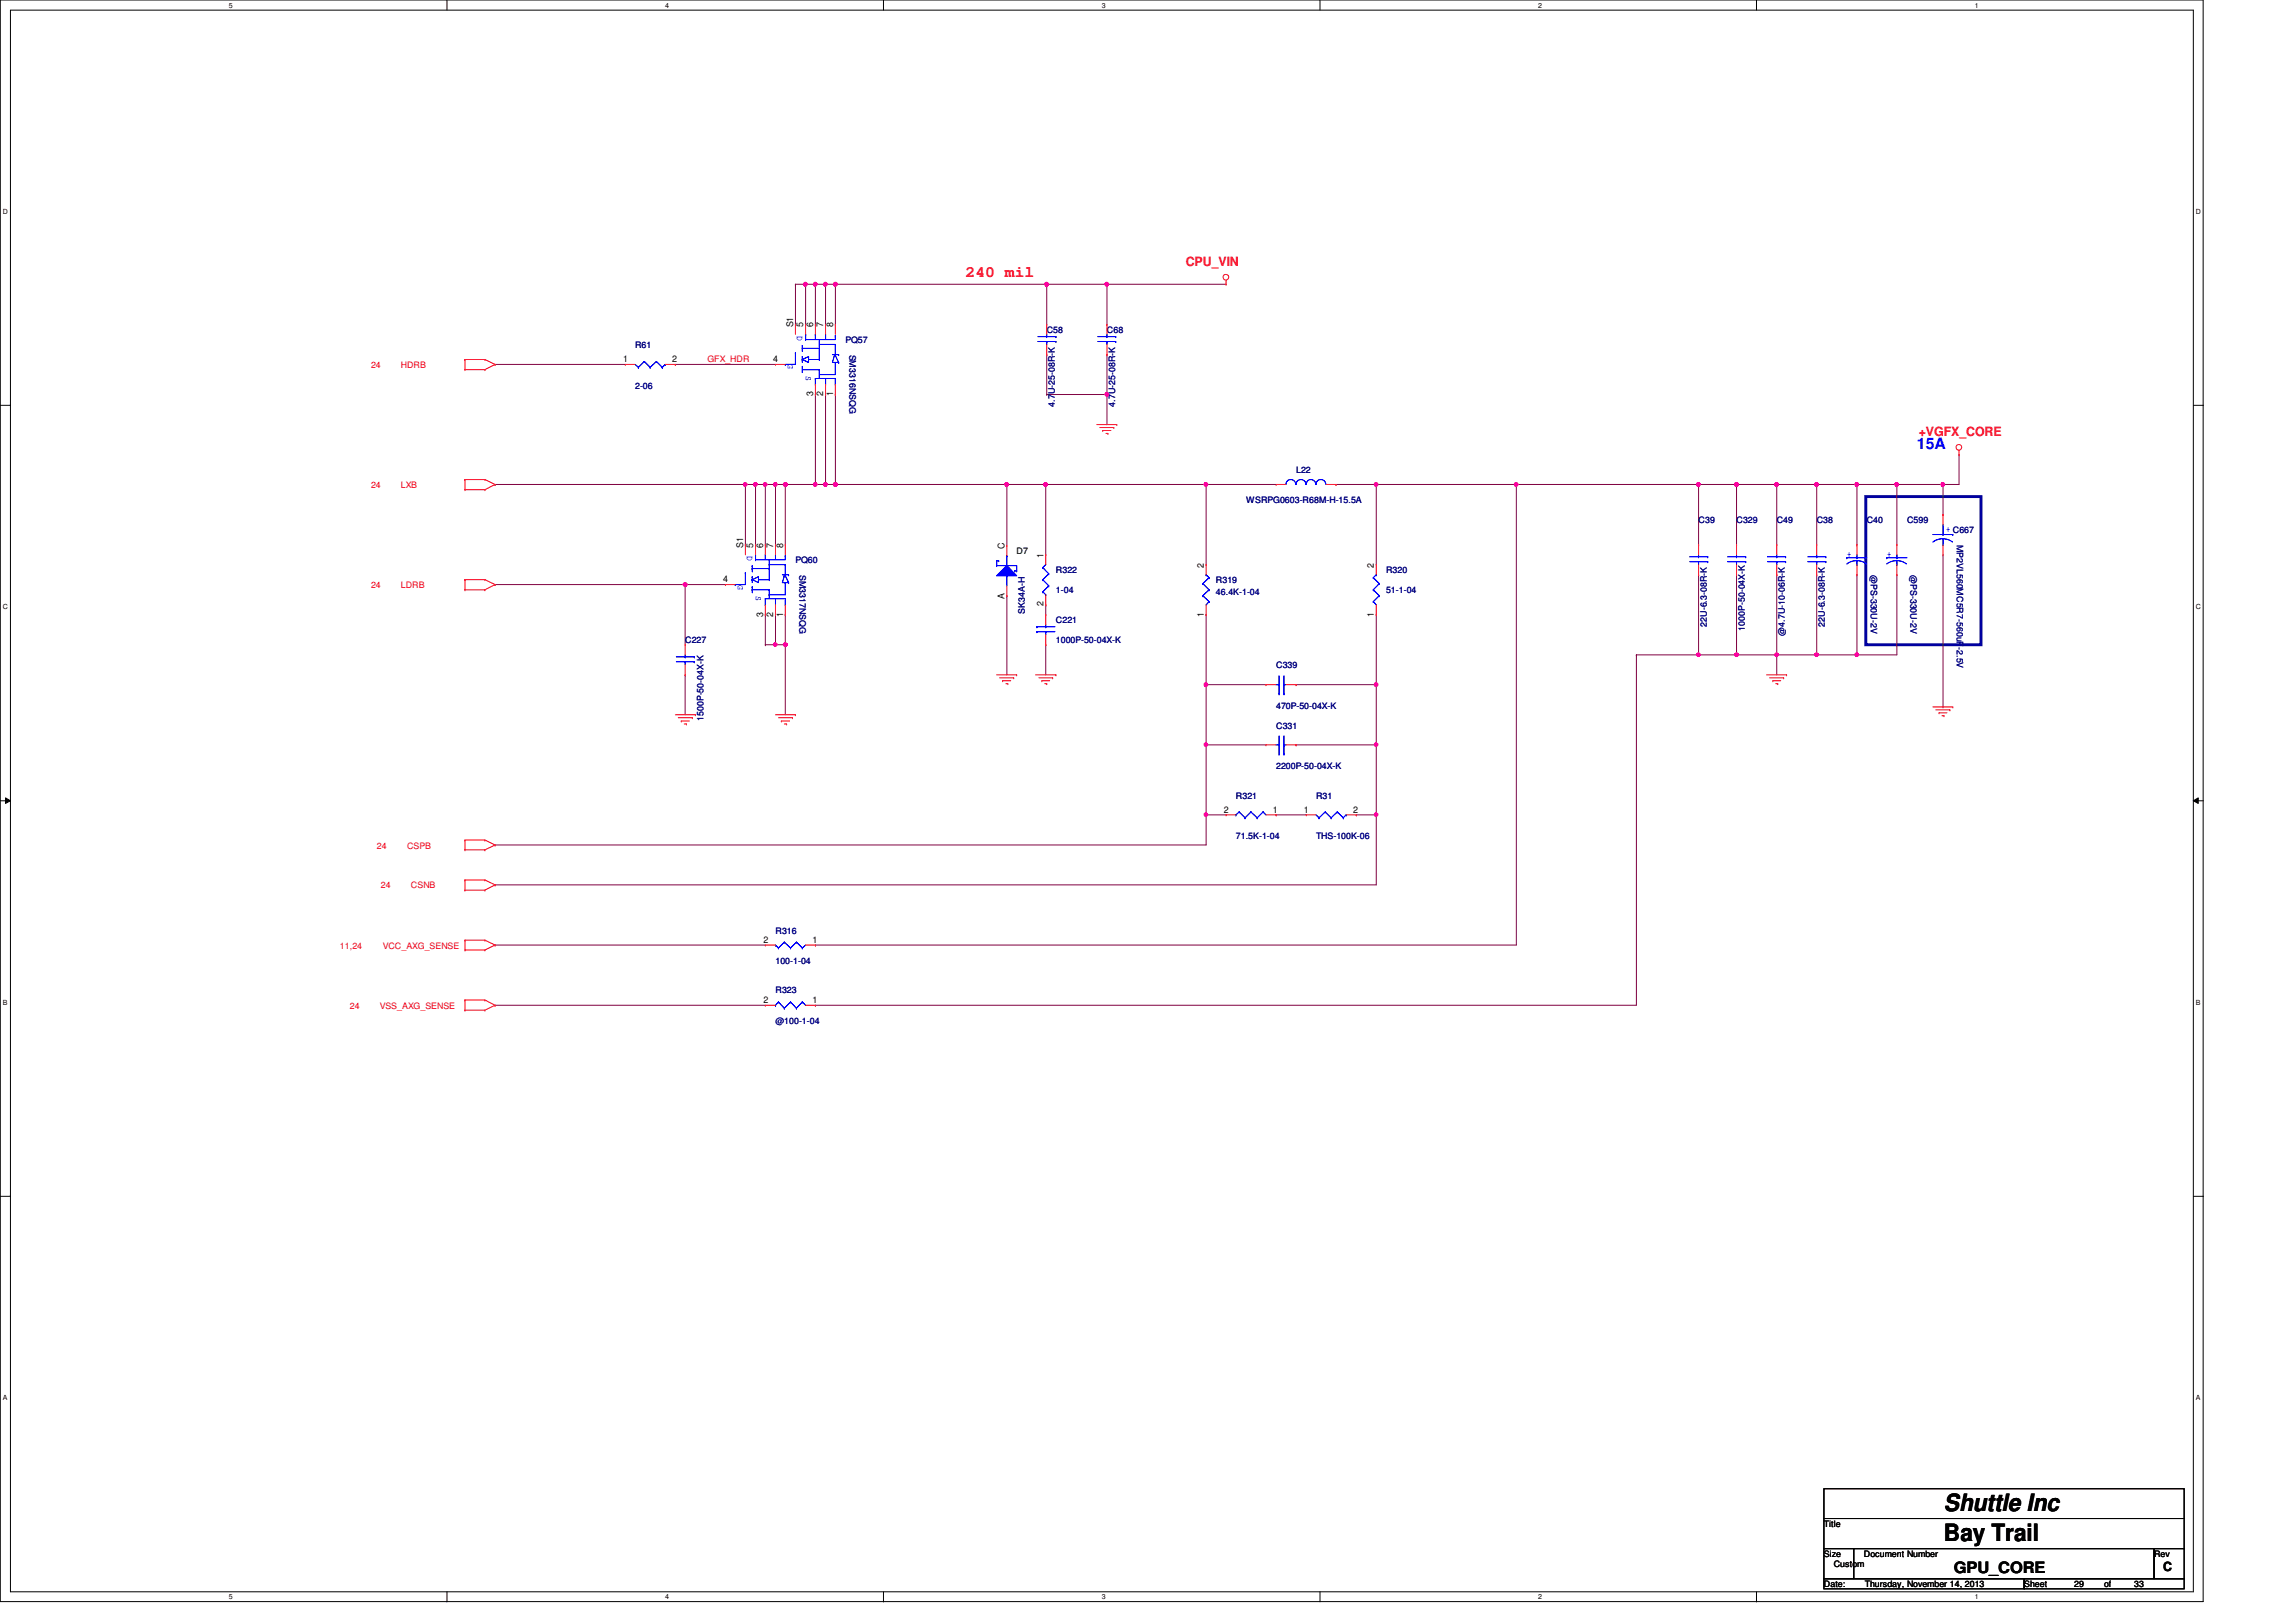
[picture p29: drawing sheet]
<svg xmlns="http://www.w3.org/2000/svg" width="297mm" height="210mm" viewBox="0 0 297 210" stroke-linecap="round" stroke-linejoin="round" font-family="sans-serif">
<defs><g id="words">
<g font-size="3.1">
<text x="251.5" y="195.5">Shuttle Inc</text>
<text x="251.5" y="199.4">Bay Trail</text>
</g>
<text font-size="2" fill="#f00" x="124.9" y="35.9">240 mil</text>
<text font-size="2" fill="#00f" x="248" y="58.1">15A</text>
<text font-size="2" x="252.8" y="203.6">GPU_CORE</text>
<g font-size="1.7" fill="#f00">
<text x="153.4" y="34.5">CPU_VIN</text>
<text x="248.2" y="56.5">+VGFX_CORE</text>
</g>
<text font-size="1.7" x="279.9" y="203.2">C</text>
<g font-size="1.2">
<text x="80.6" y="46.9">1</text>
<text x="86.9" y="46.9">2</text>
<text x="100" y="46.9">4</text>
<text x="102.6" y="42.4" transform="rotate(-90 102.6 42.4)">S1</text>
<text x="103.9" y="42.4" transform="rotate(-90 103.9 42.4)">5</text>
<text x="105.2" y="42.4" transform="rotate(-90 105.2 42.4)">6</text>
<text x="106.5" y="42.4" transform="rotate(-90 106.5 42.4)">7</text>
<text x="107.8" y="42.4" transform="rotate(-90 107.8 42.4)">8</text>
<text x="105.2" y="51.3" transform="rotate(-90 105.2 51.3)">3</text>
<text x="106.5" y="51.3" transform="rotate(-90 106.5 51.3)">2</text>
<text x="107.8" y="51.3" transform="rotate(-90 107.8 51.3)">1</text>
<text x="96.1" y="70.9" transform="rotate(-90 96.1 70.9)">S1</text>
<text x="97.4" y="70.9" transform="rotate(-90 97.4 70.9)">5</text>
<text x="98.7" y="70.9" transform="rotate(-90 98.7 70.9)">6</text>
<text x="100" y="70.9" transform="rotate(-90 100 70.9)">7</text>
<text x="101.3" y="70.9" transform="rotate(-90 101.3 70.9)">8</text>
<text x="130" y="71" transform="rotate(-90 130 71)">C</text>
<text x="93.6" y="75.4">4</text>
<text x="130" y="77.5" transform="rotate(-90 130 77.5)">A</text>
<text x="135" y="72.2" transform="rotate(-90 135 72.2)">1</text>
<text x="155.7" y="73.5" transform="rotate(-90 155.7 73.5)">2</text>
<text x="177.8" y="73.5" transform="rotate(-90 177.8 73.5)">2</text>
<text x="98.7" y="79.8" transform="rotate(-90 98.7 79.8)">3</text>
<text x="100" y="79.8" transform="rotate(-90 100 79.8)">2</text>
<text x="101.3" y="79.8" transform="rotate(-90 101.3 79.8)">1</text>
<text x="135" y="78.5" transform="rotate(-90 135 78.5)">2</text>
<text x="155.7" y="79.8" transform="rotate(-90 155.7 79.8)">1</text>
<text x="177.8" y="79.8" transform="rotate(-90 177.8 79.8)">1</text>
<text x="158.3" y="105.2">2</text>
<text x="164.7" y="105.2">1</text>
<text x="168.7" y="105.2">1</text>
<text x="175" y="105.2">2</text>
<text x="98.8" y="122">2</text>
<text x="105.1" y="122">1</text>
<text x="98.8" y="129.8">2</text>
<text x="105.1" y="129.8">1</text>
</g>
<g font-size="1.1" fill="#f00">
<text x="48" y="47.6">24</text>
<text x="51.9" y="47.6">HDRB</text>
<text x="91.5" y="46.9">GFX_HDR</text>
<text x="48" y="63.2">24</text>
<text x="51.9" y="63.2">LXB</text>
<text x="48" y="76.1">24</text>
<text x="51.9" y="76.1">LDRB</text>
<text x="48.8" y="109.8">24</text>
<text x="52.7" y="109.8">CSPB</text>
<text x="49.3" y="115">24</text>
<text x="53.2" y="115">CSNB</text>
<text x="44" y="122.8">11,24</text>
<text x="49.5" y="122.8">VCC_AXG_SENSE</text>
<text x="45.3" y="130.5">24</text>
<text x="49.1" y="130.5">VSS_AXG_SENSE</text>
</g>
<g font-size="1.1" fill="#000080">
<text x="82.2" y="45">R61</text>
<text x="109.4" y="44.4">PQ57</text>
<text x="109.9" y="45.9" transform="rotate(90 109.9 45.9)">SM3316NSQG</text>
<text x="135.4" y="43.1">C58</text>
<text x="143.2" y="43.1">C68</text>
<text x="82.2" y="50.3">2-06</text>
<text x="136.5" y="52.6" transform="rotate(-90 136.5 52.6)">4.7U-25-08R-K</text>
<text x="144.3" y="52.6" transform="rotate(-90 144.3 52.6)">4.7U-25-08R-K</text>
<text x="161.2" y="65.1">WSRPG0603-R68M-H-15.5A</text>
<text x="167.7" y="61.2">L22</text>
<text x="219.7" y="67.7">C39</text>
<text x="224.7" y="67.7">C329</text>
<text x="229.9" y="67.7">C49</text>
<text x="235" y="67.7">C38</text>
<text x="241.5" y="67.7">C40</text>
<text x="246.7" y="67.7">C599</text>
<text x="253.2" y="70.5" transform="rotate(90 253.2 70.5)">MP2VL560MC5R7-560uF-2.5V</text>
<text x="102.9" y="72.9">PQ60</text>
<text x="103.4" y="74.4" transform="rotate(90 103.4 74.4)">SM3317NSQG</text>
<text x="136.6" y="74.2">R322</text>
<text x="136.6" y="76.8">1-04</text>
<text x="157.3" y="75.5">R319</text>
<text x="157.3" y="77">46.4K-1-04</text>
<text x="179.3" y="74.2">R320</text>
<text x="179.3" y="76.8">51-1-04</text>
<text x="242" y="74.4" transform="rotate(90 242 74.4)">@PS-330U-2V</text>
<text x="247.2" y="74.4" transform="rotate(90 247.2 74.4)">@PS-330U-2V</text>
<text x="88.6" y="83.2">C227</text>
<text x="132.6" y="79.4" transform="rotate(-90 132.6 79.4)">SK34A-H</text>
<text x="136.6" y="80.6">C221</text>
<text x="136.6" y="83.2">1000P-50-04X-K</text>
<text x="220.8" y="81.1" transform="rotate(-90 220.8 81.1)">22U-6.3-08R-K</text>
<text x="225.7" y="81.6" transform="rotate(-90 225.7 81.6)">1000P-50-04X-K</text>
<text x="230.9" y="82.3" transform="rotate(-90 230.9 82.3)">@4.7U-10-06R-K</text>
<text x="236.1" y="81.1" transform="rotate(-90 236.1 81.1)">22U-6.3-08R-K</text>
<text x="165.1" y="86.5">C339</text>
<text x="91" y="93.3" transform="rotate(-90 91 93.3)">1500P-50-04X-K</text>
<text x="165.1" y="94.3">C331</text>
<text x="165.1" y="91.8">470P-50-04X-K</text>
<text x="165.1" y="99.6">2200P-50-04X-K</text>
<text x="159.9" y="103.3">R321</text>
<text x="170.3" y="103.3">R31</text>
<text x="159.9" y="108.6">71.5K-1-04</text>
<text x="170.3" y="108.6">THS-100K-06</text>
<text x="100.3" y="120.8">R316</text>
<text x="100.3" y="124.7">100-1-04</text>
<text x="100.3" y="128.6">R323</text>
<text x="100.3" y="132.5">@100-1-04</text>
</g>
<g font-size="1.1" fill="#00f">
<text x="101.9" y="47.2" transform="rotate(90 101.9 47.2)">G</text>
<text x="103.1" y="43.4" transform="rotate(90 103.1 43.4)">D</text>
<text x="104.3" y="48.6" transform="rotate(90 104.3 48.6)">S</text>
<text x="96.6" y="71.9" transform="rotate(90 96.6 71.9)">D</text>
<text x="251.8" y="68.9">+ C667</text>
<text x="95.5" y="75.6" transform="rotate(90 95.5 75.6)">G</text>
<text x="97.8" y="77.1" transform="rotate(90 97.8 77.1)">S</text>
<text x="238.9" y="72.1">+</text>
<text x="244.1" y="72.1">+</text>
</g>
<text font-size="1.1" fill="#004040" x="131.5" y="71.7">D7</text>
<g font-size="1.1">
<text x="236" y="197.6">Title</text>
<text x="236" y="201.5">Size</text>
<text x="237.2" y="202.8">Custom</text>
<text x="241.1" y="201.5">Document Number</text>
<text x="278.7" y="201.5">Rev</text>
<text x="236" y="205.4">Date:</text>
<text x="241.3" y="205.4">Thursday, November 14, 2013</text>
<text x="261.9" y="205.4">Sheet</text>
<text x="268.3" y="205.4">29</text>
<text x="272.2" y="205.4">of</text>
<text x="276.1" y="205.4">33</text>
</g>
<g font-size=".9">
<text x="29.6" y="1">5</text>
<text x="86.1" y="1">4</text>
<text x="142.5" y="1">3</text>
<text x="199" y="1">2</text>
<text x="255.5" y="1">1</text>
<text x=".4" y="27.7">D</text>
<text x="284.1" y="27.7">D</text>
<text x=".4" y="78.8">C</text>
<text x="284.1" y="78.8">C</text>
<text x=".4" y="130">B</text>
<text x="284.1" y="130">B</text>
<text x=".4" y="181.2">A</text>
<text x="284.1" y="181.2">A</text>
<text x="29.6" y="207">5</text>
<text x="86.1" y="207">4</text>
<text x="142.5" y="207">3</text>
<text x="199" y="207">2</text>
<text x="255.5" y="207">1</text>
</g>
</g></defs>
<path d="M0 0h285v207.3h-285zM1.4 1.3h282.4v204.7h-282.4z" fill="none" stroke="#000" stroke-width=".13"/>
<g fill="#fff">
<path d="M29.6 .2h.5v1h-.5z"/>
<path d="M29.6 206.2h.5v1h-.5z"/>
</g>
<path d="M57.8 0v1.3M57.8 206v1.3" fill="none" stroke="#000" stroke-width=".13"/>
<g fill="#fff">
<path d="M86.1 .2h.5v1h-.5z"/>
<path d="M86.1 206.2h.5v1h-.5z"/>
</g>
<path d="M114.3 0v1.3M114.3 206v1.3" fill="none" stroke="#000" stroke-width=".13"/>
<g fill="#fff">
<path d="M142.5 .2h.5v1h-.5z"/>
<path d="M142.5 206.2h.5v1h-.5z"/>
</g>
<path d="M170.8 0v1.3M170.8 206v1.3" fill="none" stroke="#000" stroke-width=".13"/>
<g fill="#fff">
<path d="M199 .2h.5v1h-.5z"/>
<path d="M199 206.2h.5v1h-.5z"/>
</g>
<path d="M227.2 0v1.3M227.2 206v1.3" fill="none" stroke="#000" stroke-width=".13"/>
<g fill="#fff">
<path d="M255.5 .2h.5v1h-.5z"/>
<path d="M255.5 206.2h.5v1h-.5z"/>
<path d="M.4 26.9h.6v1h-.6z"/>
<path d="M284.1 26.9h.6v1h-.6z"/>
<path d="M.4 78h.6v1h-.6z"/>
<path d="M284.1 78h.6v1h-.6z"/>
</g>
<path d="M0 52.5h1.4M283.8 52.5h1.3" fill="none" stroke="#000" stroke-width=".13"/>
<g fill="#fff">
<path d="M.4 129.2h.6v1h-.6z"/>
<path d="M284.1 129.2h.6v1h-.6z"/>
</g>
<path d="M0 103.6h1.4M.7 103.3l.7 .3-.7 .4zM283.8 103.6l.6-.3v.7zM283.8 103.6h1.3" fill="none" stroke="#000" stroke-width=".13"/>
<path d="M.7 103.3l.7 .3-.7 .4zM283.8 103.6l.6-.3v.7z" fill="#000"/>
<g fill="#fff">
<path d="M.4 180.4h.5v1h-.5z"/>
<path d="M284.1 180.4h.5v1h-.5z"/>
</g>
<path d="M0 154.8h1.4M283.8 154.8h1.3" fill="none" stroke="#000" stroke-width=".13"/>
<path d="M241.4 64.3h14.9v19.1h-14.9z" fill="none" stroke="#0000a0" stroke-width=".38"/>
<path d="M99 62.7h.1M99 62.7v7.8M240.2 62.7h.1M240.2 62.7h5.2M240.2 84.8h.1M240.2 84.8h5.2" fill="none" stroke="#800040" stroke-width=".13"/>
<path d="M240 84.6h.4v.1v.2l-.2 .1-.2-.1z" fill-rule="evenodd" fill="#f0f"/>
<path d="M240 84.6h.4v.1v.2l-.2 .1-.2-.1z" fill="none" stroke="#f0f" stroke-width=".13"/>
<path d="M245.4 74.4h.1M245.4 62.7h.1M245.4 62.7v7.8M245.4 74.4v10.4" fill="none" stroke="#800040" stroke-width=".13"/>
<path d="M245.2 62.5l.2-.1 .2 .2-.1 .3h-.1h-.2z" fill-rule="evenodd" fill="#f0f"/>
<path d="M245.2 62.5l.2-.1 .2 .2-.1 .3h-.1h-.2z" fill="none" stroke="#f0f" stroke-width=".13"/>
<path d="M105.5 36.8h.1M105.5 36.8v5.2" fill="none" stroke="#800040" stroke-width=".13"/>
<path d="M105.3 36.6l.1-.1 .3 .1-.1 .4h-.2h-.1z" fill-rule="evenodd" fill="#f0f"/>
<path d="M105.3 36.6l.1-.1 .3 .1-.1 .4h-.2h-.1z" fill="none" stroke="#f0f" stroke-width=".13"/>
<path d="M105.5 36.8h.1M105.5 36.8h1.3M64 62.7h.1M64 62.7h32.4M96.4 62.7h.1M96.4 62.7v7.8" fill="none" stroke="#800040" stroke-width=".13"/>
<path d="M96.2 62.5l.2-.1 .2 .2v.3h-.2h-.2z" fill-rule="evenodd" fill="#f0f"/>
<path d="M96.2 62.5l.2-.1 .2 .2v.3h-.2h-.2z" fill="none" stroke="#f0f" stroke-width=".13"/>
<path d="M96.4 62.7h.1M96.4 62.7h1.3M97.7 62.7h.1M97.7 62.7v7.8" fill="none" stroke="#800040" stroke-width=".13"/>
<path d="M97.5 62.5l.2-.1 .2 .2v.3h-.2h-.2z" fill-rule="evenodd" fill="#f0f"/>
<path d="M97.5 62.5l.2-.1 .2 .2v.3h-.2h-.2z" fill="none" stroke="#f0f" stroke-width=".13"/>
<path d="M102.9 36.8h.1M102.9 36.8h1.3M102.9 36.8v5.2M106.8 51.1h.1M106.8 51.1v11.6M106.8 62.7h.1M106.8 62.7h1.3M156 62.7h.1M156 62.7h9.1M99 83.4h.1M99 83.4h1.3" fill="none" stroke="#800040" stroke-width=".13"/>
<path d="M106.6 62.5l.2-.1 .2 .2-.1 .3h-.1h-.2z" fill-rule="evenodd" fill="#f0f"/>
<path d="M106.6 62.5l.2-.1 .2 .2-.1 .3h-.1h-.2z" fill="none" stroke="#f0f" stroke-width=".13"/>
<path d="M105.5 51.1h.1M105.5 51.1v11.6" fill="none" stroke="#800040" stroke-width=".13"/>
<path d="M105.3 62.5l.1-.1 .3 .2-.1 .3h-.2h-.1z" fill-rule="evenodd" fill="#f0f"/>
<path d="M105.3 62.5l.1-.1 .3 .2-.1 .3h-.2h-.1z" fill="none" stroke="#f0f" stroke-width=".13"/>
<path d="M108.1 62.7h.1M108.1 62.7h22.2" fill="none" stroke="#800040" stroke-width=".13"/>
<circle cx="108.1" cy="62.7" r=".26" fill="#f0f"/>
<circle cx="108.1" cy="62.7" r=".26" fill="none" stroke="#f0f" stroke-width=".13"/>
<path d="M104.2 36.8h.1M104.2 36.8h1.3M104.2 36.8v5.2M88.6 75.6h.1M88.6 75.6h5.2M101.6 62.7h.1M101.6 62.7h5.2M105.5 62.7h.1" fill="none" stroke="#800040" stroke-width=".13"/>
<path d="M104 36.6l.2-.1 .2 .1v.4h-.2h-.2z" fill-rule="evenodd" fill="#f0f"/>
<path d="M104 36.6l.2-.1 .2 .1v.4h-.2h-.2z" fill="none" stroke="#f0f" stroke-width=".13"/>
<path d="M101.6 83.4h.1M101.6 83.4v9.1" fill="none" stroke="#800040" stroke-width=".13"/>
<circle cx="101.6" cy="83.4" r=".25" fill="#f0f"/>
<circle cx="101.6" cy="83.4" r=".25" fill="none" stroke="#f0f" stroke-width=".13"/>
<path d="M97.7 62.7h.1M97.7 62.7h1.3M100.3 79.5h.1M100.3 79.5v3.9M101.6 79.5h.1M101.6 79.5v3.9M235 62.7h.1M235 62.7h5.2" fill="none" stroke="#800040" stroke-width=".13"/>
<path d="M234.8 62.5l.2-.1 .2 .2v.3h-.2h-.2z" fill-rule="evenodd" fill="#f0f"/>
<path d="M234.8 62.5l.2-.1 .2 .2v.3h-.2h-.2z" fill="none" stroke="#f0f" stroke-width=".13"/>
<path d="M240.2 62.7h.1M240.2 62.7v7.8" fill="none" stroke="#800040" stroke-width=".13"/>
<path d="M240 62.5l.2-.1 .2 .2v.3h-.2h-.2z" fill-rule="evenodd" fill="#f0f"/>
<path d="M240 62.5l.2-.1 .2 .2v.3h-.2h-.2z" fill="none" stroke="#f0f" stroke-width=".13"/>
<path d="M108.1 51.1h.1M108.1 51.1v11.6" fill="none" stroke="#800040" stroke-width=".13"/>
<circle cx="108.1" cy="62.7" r=".26" fill="#f0f"/>
<circle cx="108.1" cy="62.7" r=".26" fill="none" stroke="#f0f" stroke-width=".13"/>
<path d="M100.3 83.4h.1M100.3 83.4h1.3" fill="none" stroke="#800040" stroke-width=".13"/>
<path d="M100.1 83.2h.4v.2v.2l-.2 .1-.2-.1z" fill-rule="evenodd" fill="#f0f"/>
<path d="M100.1 83.2h.4v.2v.2l-.2 .1-.2-.1z" fill="none" stroke="#f0f" stroke-width=".13"/>
<path d="M99 79.5h.1M99 79.5v3.9M100.3 62.7h.1M100.3 62.7v7.8" fill="none" stroke="#800040" stroke-width=".13"/>
<path d="M100.1 62.5l.2-.1 .2 .2v.3h-.2h-.2z" fill-rule="evenodd" fill="#f0f"/>
<path d="M100.1 62.5l.2-.1 .2 .2v.3h-.2h-.2z" fill="none" stroke="#f0f" stroke-width=".13"/>
<path d="M99 62.7h.1M99 62.7h1.3" fill="none" stroke="#800040" stroke-width=".13"/>
<path d="M98.8 62.5l.2-.1 .2 .2-.1 .3h-.1h-.2z" fill-rule="evenodd" fill="#f0f"/>
<path d="M98.8 62.5l.2-.1 .2 .2-.1 .3h-.1h-.2z" fill="none" stroke="#f0f" stroke-width=".13"/>
<path d="M224.7 84.8h.1M224.7 84.8h5.2" fill="none" stroke="#800040" stroke-width=".13"/>
<circle cx="224.7" cy="84.7" r=".25" fill="#f0f"/>
<circle cx="224.7" cy="84.7" r=".25" fill="none" stroke="#f0f" stroke-width=".13"/>
<path d="M106.8 36.8h.1M106.8 36.8h1.3M106.8 36.8v5.2M240.2 74.4h.1M240.2 74.4v10.4h-5.2M235 84.8h.1" fill="none" stroke="#800040" stroke-width=".13"/>
<path d="M106.6 36.6l.2-.1 .2 .1-.1 .4h-.1h-.2z" fill-rule="evenodd" fill="#f0f"/>
<path d="M106.6 36.6l.2-.1 .2 .1-.1 .4h-.1h-.2z" fill="none" stroke="#f0f" stroke-width=".13"/>
<path d="M135.3 78.3h.1M135.3 78.3v1.2M229.9 74.4h.1M229.9 62.7h.1M229.9 62.7v7.8M229.9 74.4v10.4M251.4 62.7h.1M251.4 62.7h2M135.3 83.4h.1M135.3 83.4v3.9" fill="none" stroke="#800040" stroke-width=".13"/>
<path d="M251.2 62.5l.1-.1 .2 .2v.3h-.2h-.1z" fill-rule="evenodd" fill="#f0f"/>
<path d="M251.2 62.5l.1-.1 .2 .2v.3h-.2h-.1z" fill="none" stroke="#f0f" stroke-width=".13"/>
<path d="M87.4 47.2h.1M87.4 47.2h12.9M253.4 58.8h.1M253.4 58.8v3.9M64 75.6h.1M64 75.6h24.6M135.3 62.7h.1M135.3 62.7v9.1M88.6 87.3h.1M88.6 87.3v5.2" fill="none" stroke="#800040" stroke-width=".13"/>
<circle cx="88.6" cy="75.7" r=".26" fill="#f0f"/>
<circle cx="88.6" cy="75.7" r=".26" fill="none" stroke="#f0f" stroke-width=".13"/>
<path d="M108.1 36.8h.1M108.1 36.8v5.2M130.3 62.7h.1M130.3 62.7v7.9M224.7 62.7h.1M224.7 62.7h5.2M224.7 62.7v7.8" fill="none" stroke="#800040" stroke-width=".13"/>
<circle cx="224.7" cy="62.7" r=".26" fill="#f0f"/>
<circle cx="224.7" cy="62.7" r=".26" fill="none" stroke="#f0f" stroke-width=".13"/>
<path d="M64 47.2h.1M64 47.2h16.9M156 96.4h.1M156 88.6h.1M156 88.6v7.8M156 96.4h7.8M64 114.5h.1M64 114.5h114.1M156 105.5h.1M156 105.5v3.8" fill="none" stroke="#800040" stroke-width=".13"/>
<path d="M155.8 88.4l.2-.1 .2 .2v.3l-.2 .1-.2-.1z" fill-rule="evenodd" fill="#f0f"/>
<path d="M155.8 88.4l.2-.1 .2 .2v.3l-.2 .1-.2-.1z" fill="none" stroke="#f0f" stroke-width=".13"/>
<path d="M178.1 62.7h.1M178.1 62.7v10.4M156 88.6h.1M156 88.6h7.8" fill="none" stroke="#800040" stroke-width=".13"/>
<path d="M177.9 62.5l.1-.1 .2 .2v.3h-.2h-.1z" fill-rule="evenodd" fill="#f0f"/>
<path d="M177.9 62.5l.1-.1 .2 .2v.3h-.2h-.1z" fill="none" stroke="#f0f" stroke-width=".13"/>
<path d="M156 105.5h.1M156 105.5h2.6" fill="none" stroke="#800040" stroke-width=".13"/>
<path d="M155.8 105.3h.4v.1v.2l-.2 .1-.2-.1z" fill-rule="evenodd" fill="#f0f"/>
<path d="M155.8 105.3h.4v.1v.2l-.2 .1-.2-.1z" fill="none" stroke="#f0f" stroke-width=".13"/>
<path d="M196.2 62.7h.1M196.2 62.7v59.6h-90.7M105.5 122.3h.1" fill="none" stroke="#800040" stroke-width=".13"/>
<path d="M196 62.5l.1-.1 .2 .2v.3h-.2h-.1z" fill-rule="evenodd" fill="#f0f"/>
<path d="M196 62.5l.1-.1 .2 .2v.3h-.2h-.1z" fill="none" stroke="#f0f" stroke-width=".13"/>
<path d="M135.3 62.7h.1M135.3 62.7h20.7M172.8 62.7h.1M172.8 62.7h5.3M167.7 96.4h.1M167.7 96.4h10.4M165.1 105.5h.1M165.1 105.5h3.9M105.5 130.1h.1M105.5 130.1h106.2" fill="none" stroke="#800040" stroke-width=".13"/>
<path d="M155.8 62.5l.2-.1 .2 .2v.3h-.2h-.2z" fill-rule="evenodd" fill="#f0f"/>
<path d="M155.8 62.5l.2-.1 .2 .2v.3h-.2h-.2z" fill="none" stroke="#f0f" stroke-width=".13"/>
<path d="M156 62.7h.1M156 62.7v10.4M178.1 88.6h.1M178.1 88.6v7.8" fill="none" stroke="#800040" stroke-width=".13"/>
<path d="M177.9 88.4l.1-.1 .2 .2v.3l-.2 .1-.1-.1z" fill-rule="evenodd" fill="#f0f"/>
<path d="M177.9 88.4l.1-.1 .2 .2v.3l-.2 .1-.1-.1z" fill="none" stroke="#f0f" stroke-width=".13"/>
<path d="M100.3 62.7h.1M100.3 62.7h1.3M156 79.5h.1M156 79.5v9.1M156 96.4h.1M156 96.4v9.1M167.7 88.6h.1M167.7 88.6h10.4" fill="none" stroke="#800040" stroke-width=".13"/>
<path d="M155.8 96.2h.4v.2v.1l-.2 .1-.2-.1z" fill-rule="evenodd" fill="#f0f"/>
<path d="M155.8 96.2h.4v.2v.1l-.2 .1-.2-.1z" fill="none" stroke="#f0f" stroke-width=".13"/>
<path d="M178.1 96.4h.1M178.1 96.4v9.1" fill="none" stroke="#800040" stroke-width=".13"/>
<path d="M177.9 96.2h.3l.1 .2-.1 .1-.2 .1-.1-.1z" fill-rule="evenodd" fill="#f0f"/>
<path d="M177.9 96.2h.3l.1 .2-.1 .1-.2 .1-.1-.1z" fill="none" stroke="#f0f" stroke-width=".13"/>
<path d="M178.1 62.7h.1M178.1 62.7h18.1M235 74.4h.1M235 74.4v10.4" fill="none" stroke="#800040" stroke-width=".13"/>
<path d="M234.8 84.6h.4v.1v.2l-.2 .1-.2-.1z" fill-rule="evenodd" fill="#f0f"/>
<path d="M234.8 84.6h.4v.1v.2l-.2 .1-.2-.1z" fill="none" stroke="#f0f" stroke-width=".13"/>
<path d="M178.1 105.5h.1M178.1 105.5v9" fill="none" stroke="#800040" stroke-width=".13"/>
<path d="M177.9 105.3h.3l.1 .1-.1 .2-.2 .1-.1-.1z" fill-rule="evenodd" fill="#f0f"/>
<path d="M177.9 105.3h.3l.1 .1-.1 .2-.2 .1-.1-.1z" fill="none" stroke="#f0f" stroke-width=".13"/>
<path d="M219.7 62.7h.1M219.7 62.7h5M175.5 105.5h.1M175.5 105.5h2.6" fill="none" stroke="#800040" stroke-width=".13"/>
<path d="M219.6 62.5l.1-.1 .2 .2v.3h-.2h-.1z" fill-rule="evenodd" fill="#f0f"/>
<path d="M219.6 62.5l.1-.1 .2 .2v.3h-.2h-.1z" fill="none" stroke="#f0f" stroke-width=".13"/>
<path d="M229.9 62.7h.1M229.9 62.7h5.1M64 109.3h.1M64 109.3h92M64 122.3h.1M64 122.3h35" fill="none" stroke="#800040" stroke-width=".13"/>
<path d="M229.7 62.5l.1-.1 .2 .2v.3h-.2h-.1z" fill-rule="evenodd" fill="#f0f"/>
<path d="M229.7 62.5l.1-.1 .2 .2v.3h-.2h-.1z" fill="none" stroke="#f0f" stroke-width=".13"/>
<g fill="none" stroke="#800040" stroke-width=".13">
<path d="M88.6 75.6h.1M88.6 75.6v7.8M101.6 62.7h.1M101.6 62.7v7.8M130.3 77.1h.1M130.3 77.1v10.2M178.1 79.5h.1M178.1 79.5v9.1M224.7 74.4h.1M224.7 74.4v10.4h-5M235 62.7h.1M235 62.7v7.8"/>
<path d="M211.7 84.8h.1M211.7 84.8v45.3M219.7 84.8h.1M229.9 84.8h.1M229.9 84.8h5.1M64 130.1h.1M64 130.1h35"/>
</g>
<circle cx="101.6" cy="62.7" r=".26" fill="#f0f"/>
<circle cx="101.6" cy="62.7" r=".26" fill="none" stroke="#f0f" stroke-width=".13"/>
<path d="M229.9 84.8h.1M229.9 84.8v2.5" fill="none" stroke="#800040" stroke-width=".13"/>
<path d="M229.7 84.6h.3l.1 .1-.1 .2-.2 .1-.1-.1z" fill-rule="evenodd" fill="#f0f"/>
<path d="M229.7 84.6h.3l.1 .1-.1 .2-.2 .1-.1-.1z" fill="none" stroke="#f0f" stroke-width=".13"/>
<path d="M130.3 62.7h.1M130.3 62.7h5" fill="none" stroke="#800040" stroke-width=".13"/>
<path d="M135.1 62.5l.2-.1 .2 .2-.1 .3h-.1h-.2z" fill-rule="evenodd" fill="#f0f"/>
<path d="M135.1 62.5l.2-.1 .2 .2-.1 .3h-.1h-.2z" fill="none" stroke="#f0f" stroke-width=".13"/>
<path d="M130.1 62.5l.1-.1 .2 .2v.3h-.2h-.1z" fill-rule="evenodd" fill="#f0f"/>
<path d="M130.1 62.5l.1-.1 .2 .2v.3h-.2h-.1z" fill="none" stroke="#f0f" stroke-width=".13"/>
<path d="M143.2 36.8h.1M143.2 36.8h15.4" fill="none" stroke="#800040" stroke-width=".13"/>
<path d="M143 36.6l.2-.1 .2 .1-.1 .4h-.1h-.2z" fill-rule="evenodd" fill="#f0f"/>
<path d="M143 36.6l.2-.1 .2 .1-.1 .4h-.1h-.2z" fill="none" stroke="#f0f" stroke-width=".13"/>
<path d="M219.7 74.4h.1M219.7 74.4v10.4" fill="none" stroke="#800040" stroke-width=".13"/>
<path d="M219.6 84.6h.3l.1 .1-.1 .2-.2 .1-.1-.1z" fill-rule="evenodd" fill="#f0f"/>
<path d="M219.6 84.6h.3l.1 .1-.1 .2-.2 .1-.1-.1z" fill="none" stroke="#f0f" stroke-width=".13"/>
<path d="M135.4 36.8h.1M135.4 36.8v5.2M135.4 45.9h.1M135.4 51.1h.1M135.4 45.9v5.2M135.4 51.1h7.8M196.2 62.7h.1M196.2 62.7h23.5M219.7 62.7h.1M219.7 62.7v7.8M211.7 84.8h.1M211.7 84.8h8" fill="none" stroke="#800040" stroke-width=".13"/>
<path d="M143 50.9h.3l.1 .1-.1 .2-.1 .1-.2-.1z" fill-rule="evenodd" fill="#f0f"/>
<path d="M143 50.9h.3l.1 .1-.1 .2-.1 .1-.2-.1z" fill="none" stroke="#f0f" stroke-width=".13"/>
<path d="M135.4 36.8h.1M135.4 36.8h7.8M143.2 36.8h.1M143.2 36.8v5.2M143.2 51.1h.1M143.2 45.9h.1M143.2 45.9v9" fill="none" stroke="#800040" stroke-width=".13"/>
<path d="M135.2 36.6l.2-.1 .2 .1v.4h-.2h-.2z" fill-rule="evenodd" fill="#f0f"/>
<path d="M135.2 36.6l.2-.1 .2 .1v.4h-.2h-.2z" fill="none" stroke="#f0f" stroke-width=".13"/>
<path d="M108.1 36.8h.1M108.1 36.8h27.3" fill="none" stroke="#800040" stroke-width=".13"/>
<circle cx="108.1" cy="36.8" r=".26" fill="#f0f"/>
<circle cx="108.1" cy="36.8" r=".26" fill="none" stroke="#f0f" stroke-width=".13"/>
<path d="M245.4 62.7h.1M245.4 62.7h6v3.9M251.4 66.6h.1M251.4 71.8v19.7M251.4 91.5h.1" fill="none" stroke="#800040" stroke-width=".13"/>
<g fill="none" stroke="#f00" stroke-width=".13">
<path d="M158.6 36.8h.1M158.6 36.3v.5M60.2 46.5h.1M60.2 47.8h.1M60.2 46.5v1.3M60.2 46.5h2.5M60.2 47.8h2.5M62.7 46.5h.1M62.7 47.8h.1M62.7 46.5l1.3 .7M64 47.2h.1M64 47.2l-1.3 .6"/>
<path d="M141.9 54.9h2.6M142.3 55.3h1.8M142.7 55.7h.1M142.7 55.7h1M143.1 56.1h.2M143.3 56.1h.1M144.1 55.3h.1M144.5 54.9h.1M253.4 58.8h.1M253.4 58.3v.5M60.2 75h.1M60.2 76.3h.1"/>
<path d="M60.2 62.1h.1M60.2 63.4h.1M60.2 62.1v1.3M60.2 75v1.3M60.2 75h2.5M60.2 76.3h2.5M60.2 62.1h2.5M60.2 63.4h2.5M62.7 75h.1M62.7 76.3h.1M62.7 62.1h.1M62.7 63.4h.1"/>
<path d="M62.7 75l1.3 .6M62.7 62.1l1.3 .6M64 75.6h.1M64 62.7h.1M64 75.6l-1.3 .7M64 62.7l-1.3 .7M93.8 75.6h.1M93.8 75.6h1.3M96.4 70.5h.1M96.4 70.5v1.3M97.7 70.5h.1M97.7 70.5v1.3"/>
<path d="M99 79.5h.1M99 70.5h.1M99 70.5v1.3M99 78.3v1.2M100.3 79.5h.1M100.3 70.5h.1M100.3 70.5v1.3M100.3 78.3v1.2M101.6 79.5h.1M101.6 70.5h.1M101.6 70.5v1.3M101.6 78.3v1.2"/>
<path d="M178.1 79.5h.1M178.1 73.1h.1M178.1 73.1v1.3M178.1 78.3v1.2M87.4 92.5h2.6M87.8 92.9h1.8M88.1 93.3h.1M88.1 93.3h1.1M88.5 93.7h.3M88.8 93.7h.1M89.6 92.9h.1M90 92.5h.1"/>
<path d="M100.3 92.5h2.6M100.7 92.9h1.8M101.1 93.3h.1M101.1 93.3h1M101.5 93.7h.3M101.8 93.7h.1M102.5 92.9h.1M102.9 92.5h.1M128.9 87.3h2.6M129.3 87.7h1.8M129.7 88.1h.1M129.7 88.1h1.1"/>
<path d="M130.1 88.5h.3M130.4 88.5h.1M131.1 87.7h.1M131.5 87.3h.1M134 87.3h2.6M134.4 87.7h1.8M134.8 88.1h.1M134.8 88.1h1M135.2 88.5h.2M135.4 88.5h.1M136.2 87.7h.1M136.6 87.3h.1"/>
<path d="M163.8 96.4h.1M163.8 96.4h1.3M166.4 96.4h1.3M167.7 96.4h.1M228.6 87.3h2.5M228.9 87.7h1.9M229.4 88.1h.1M229.4 88.1h1M229.7 88.5h.3M230 88.5h.1M230.8 87.7h.1M231.1 87.3h.1"/>
<path d="M250.1 91.5h2.5M250.4 91.9h1.9M250.9 92.2h.1M250.9 92.2h1M251.2 92.6h.3M251.5 92.6h.1M252.3 91.9h.1M252.6 91.5h.1M60.2 108.7h.1M60.2 110h.1M60.2 113.9h.1M60.2 115.2h.1"/>
<path d="M60.2 108.7h2.5M60.2 108.7v1.3M60.2 113.9v1.3M60.2 110h2.5M60.2 113.9h2.5M60.2 115.2h2.5M62.7 108.7h.1M62.7 110h.1M62.7 113.9h.1M62.7 115.2h.1M62.7 108.7l1.3 .6M62.7 113.9l1.3 .6"/>
<path d="M64 109.3h.1M64 114.5h.1M64 109.3l-1.3 .7M64 114.5l-1.3 .7M60.2 122.9h.1M60.2 121.7h.1M60.2 129.4h.1M60.2 130.7h.1M60.2 121.7v1.2M60.2 129.4v1.3M60.2 122.9h2.5M60.2 121.7h2.5"/>
<path d="M60.2 129.4h2.5M60.2 130.7h2.5M62.7 122.9h.1M62.7 121.7h.1M62.7 129.4h.1M62.7 130.7h.1M62.7 121.7l1.3 .6M62.7 129.4l1.3 .7M64 122.3h.1M64 130.1h.1M64 122.3l-1.3 .6M64 130.1l-1.3 .6"/>
<circle cx="158.6" cy="35.9" r=".37"/>
<circle cx="253.4" cy="57.9" r=".37"/>
</g>
<path d="M236 192.7h46.6v3.8h-46.6zM236 196.5h46.6v3.9h-46.6zM236 200.4h3.8v3.9h-3.8zM236 204.3h25.9v1.3h-25.9zM239.8 200.4h38.9v3.9h-38.9zM261.9 204.3h20.7v1.3h-20.7zM278.7 200.4h3.9v3.9h-3.9z" fill="none" stroke="#000" stroke-width=".13"/>
<g fill="none" stroke="#00f" stroke-width=".13">
<path d="M95.1 75.6h.1M96.4 74.1h.1M96.4 74.1v1.5h-1.3M97.3 76.3h.1M97.3 73.6h.1M97.3 75.9h.1M97.3 73.2h.1M97.3 74.6h.1M97.3 75h.1M97.3 76.3h2.2M97.3 73.6h2.2M97.3 73.2v.8"/>
<path d="M97.3 74.6v.8M97.3 75.9v.8M97.7 72.4h.1M97.7 71.8h.1M97.7 72.4h3.9M97.7 71.8v.6M98.1 74.6h.1M98.1 74.6v.8l-.8-.4M98.1 74.6l-.8 .4M98.1 75h1.4M99 77.5h.1M99 78.3h.1"/>
<path d="M99 71.8h.1M99 77.5h2.6v.8M99 71.8v.6M99 77.5v.8M99.5 76.3h.1M99.5 73.6h.1M99.5 75h.1M99.5 77h.1M99.5 73.1h.1M99.5 72.4v2.6M99.5 76.3v1.2M99.5 73.1h2.1"/>
<path d="M100.3 78.3h.1M100.3 71.8h.1M100.3 71.8v.6M100.3 77.5v.8M101.2 74.4h.8M101.5 74.5h.1M101.5 74.5l-.3 .9h.8M101.6 78.3h.1M101.6 71.9h.1M101.6 74.5h.1M101.6 75.4h.1M101.6 73.1h.1"/>
<path d="M101.6 71.9v.4M101.6 73.1v1.3M101.6 75.4v1.6h-2.1M101.6 74.5l.4 .9M102 74.4h.1M102 75.4h.1M177.7 77.9h.1M177.7 76.3h.1M177.7 74.8h.1M177.7 77.9l.4 .4M177.7 76.3l.7 .8M177.7 74.8l.7 .7"/>
<path d="M178.1 74.4h.1M178.1 74.4l-.4 .4M178.4 77.1h.1M178.4 75.5h.1M178.4 77.1l-.7 .8M178.4 75.5l-.7 .8M165.1 96.4h.4M165.5 97.6h.1M165.5 96.4h.1M165.5 95.2v2.4M166.1 96.4h.1M166.1 97.6h.1"/>
<path d="M166.1 96.4h.3M166.1 95.2v2.4"/>
</g>
<path d="M128.9 74.5l1.4-1.3 1.2 1.3z" fill="#00f"/>
<g fill="none" stroke="#00f" stroke-width=".13">
<path d="M128.9 74.5l1.4-1.3 1.2 1.3zM128.9 73.2h.1M128.9 72.6h.1M128.9 73.2h2.6v.7M128.9 72.6v.6M128.9 72.6h.3M129.2 72.6h.1M130.3 74.5h.1M130.3 71.9h.1M130.3 71.9v1.3M130.3 74.5v1.3M131.3 73.9h.1"/>
<path d="M131.3 73.9h.2M131.5 73.9h.1"/>
</g>
<path d="M128.9 74.5l1.4-1.3 1.2 1.3z" fill="#00f"/>
<g fill="none" stroke="#00f" stroke-width=".13">
<path d="M82.2 47.2l.4 .3M82.6 47.5h.1M83.4 46.8h.1M83.4 46.8l-.8 .7M83.4 46.8l.7 .7M84.1 47.5h.1M84.9 46.8h.1M84.9 46.8l-.8 .7M84.9 46.8l.8 .7M85.7 47.5h.1M86.1 47.2h.1M86.1 47.2l-.4 .3"/>
<path d="M101.6 47.2h.1M102.9 45.6h.1M102.9 45.6v1.6h-1.3M103.8 47.8h.1M103.8 45.1h.1M103.8 47.4h.1M103.8 44.7h.1M103.8 46.1h.1M103.8 46.5h.1M103.8 47.8h2.2M103.8 45.1h2.2M103.8 44.7v.8"/>
<path d="M103.8 46.1v.8M103.8 47.4v.8M104.2 43.9h.1M104.2 43.3h.1M104.2 43.9h3.9M104.2 43.3v.6M104.6 46.1h.1M104.6 46.1v.8l-.8-.4M104.6 46.1l-.8 .4M104.6 46.5h1.4M105.5 49h.1M105.5 49.7h.1"/>
<path d="M105.5 43.3h.1M105.5 49h2.6v.7M105.5 43.3v.6M105.5 49v.7M106 47.8h.1M106 45.1h.1M106 46.5h.1M106 48.5h.1M106 44.6h.1M106 43.9v2.6M106 47.8v1.2M106 44.6h2.1"/>
<path d="M106.8 49.7h.1M106.8 43.3h.1M106.8 43.3v.6M106.8 49v.7M107.7 45.9h.8M107.9 46h.1M107.9 46l-.2 .9h.8M108.1 49.7h.1M108.1 43.4h.1M108.1 46h.1M108.1 46.9h.1M108.1 44.6h.1"/>
<path d="M108.1 43.4v.4M108.1 44.6v1.3M108.1 46.9v1.6h-2.1M108.1 46l.4 .9M108.5 45.9h.1M108.5 46.9h.1M134.3 44.2h2.3M134.3 43.6h2.3M135.4 43.6h.1M135.4 44.2h.1M135.4 43.3v.3M135.4 44.2v.4"/>
<path d="M136.6 44.2h.1M136.6 43.6h.1M142 44.2h2.4M142 43.6h2.4M143.2 43.6h.1M143.2 44.2h.1M143.2 43.3v.3M143.2 44.2v.4M144.4 44.2h.1M144.4 43.6h.1M128.9 74.5l1.4-1.3 1.2 1.3zM128.9 73.2h.1"/>
<path d="M128.9 72.6h.1M128.9 73.2h2.6v.7M128.9 72.6v.6M128.9 72.6h.3M129.2 72.6h.1M130.3 74.5h.1M130.3 71.9h.1M130.3 71.9v1.3M130.3 74.5v1.3M131.3 73.9h.1M131.3 73.9h.2M131.5 73.9h.1"/>
<path d="M134.9 73.4h.1M134.9 75h.1M134.9 76.6h.1M134.9 73.4l.8 .9M134.9 75l.8 .8M134.9 76.6l.4 .4M135.3 77h.1M135.3 73.1l-.4 .3M135.7 74.3h.1M135.7 75.8h.1M135.7 74.3l-.8 .7M135.7 75.8l-.8 .8"/>
<path d="M155.6 77.1h.1M155.6 75.5h.1M155.6 77.1l.8 .8M155.6 75.5l.8 .8M156 74.4h.1M156 74.4l.4 .4M156.4 77.9h.1M156.4 76.3h.1M156.4 74.8h.1M156.4 77.9l-.4 .4M156.4 76.3l-.8 .8M156.4 74.8l-.8 .7"/>
<path d="M166.4 62.7a.63 .63 0 0 1 .6-.6 .63 .63 0 0 1 .6 .6M167.7 62.7a.63 .63 0 0 1 .6-.6 .63 .63 0 0 1 .6 .6M169 62.7a.61 .61 0 0 1 .6-.6 .61 .61 0 0 1 .6 .6M170.3 62.7a.63 .63 0 0 1 .6-.6 .63 .63 0 0 1 .6 .6M218.6 72.7h2.3M218.6 72.1h2.3M219.7 72.1h.1M219.7 72.7h.1M219.7 71.8v.3M219.7 72.7v.4M220.9 72.7h.1M220.9 72.1h.1"/>
<path d="M223.5 72.7h2.3M223.5 72.1h2.3M224.7 72.1h.1M224.7 72.7h.1M224.7 71.8v.3M224.7 72.7v.4M225.8 72.7h.1M225.8 72.1h.1M228.7 72.7h2.3M228.7 72.1h2.3M229.9 72.1h.1M229.9 72.7h.1"/>
<path d="M229.9 71.8v.3M229.9 72.7v.4M231 72.7h.1M231 72.1h.1M233.9 72.7h2.3M233.9 72.1h2.3M235 72.1h.1M235 72.7h.1M235 71.8v.3M235 72.7v.4M236.2 72.7h.1M236.2 72.1h.1"/>
<path d="M238.9 72.2h.1M238.9 72.2h2.6M240.2 73.1h.1M240.2 72.6a2 2 0 0 0-1.3 .4M240.2 72.6a1.97 1.97 0 0 1 1.3 .4M240.2 72.2h.1M240.2 71.8v.4M240.2 72.6v.5M244.1 72.2h.1M244.1 72.2h2.6M245.4 73.1h.1M245.4 72.6a2 2 0 0 0-1.3 .4"/>
<path d="M245.4 72.6a1.88 1.88 0 0 1 1.2 .4M245.4 72.2h.1M245.4 71.8v.4M245.4 72.6v.5M250.1 69.2h2.5M251.4 70.5h.1M251.4 69.2h.1M251.4 69.7a1.97 1.97 0 0 1 1.2 .4M251.4 69.7h-.1a2 2 0 0 0-1.2 .4M251.4 67.9v1.3M251.4 69.7v.8M252.6 69.2h.1"/>
<path d="M87.5 85.6h2.3M87.5 85h2.3M88.6 85h.1M88.6 85.6h.1M88.6 84.8v.2M88.6 85.6v.4M89.8 85.6h.1M89.8 85h.1M134.2 81.7h.1M134.2 81.1h.1M134.2 81.7h2.3M134.2 81.1h2.3"/>
<path d="M135.3 81.1h.1M135.3 81.7h.1M135.3 80.9v.2M135.3 81.7v.4M165.1 88.6h.4M165.5 89.8h.1M165.5 88.6h.1M165.5 87.5v2.3M166.1 88.6h.1M166.1 89.8h.1M166.1 88.6h.3M166.1 87.5v2.3"/>
<path d="M159.9 105.5h.1M160.3 105.1h.1M160.3 105.1l.8 .7M160.3 105.1l-.4 .4M161.1 105.8h.1M161.8 105.1h.1M161.8 105.1l.8 .7M161.8 105.1l-.7 .7M162.6 105.8h.1M163.4 105.1h.1M163.4 105.1l.4 .4M163.4 105.1l-.8 .7"/>
<path d="M170.3 105.5l.3 .3M170.6 105.8h.1M171.4 105.1h.1M171.4 105.1l-.8 .7M171.4 105.1l.8 .7M172.2 105.8h.1M173 105.1h.1M173 105.1l-.8 .7M173 105.1l.8 .7M173.8 105.8h.1M174.2 105.5h.1M174.2 105.5l-.4 .3"/>
<path d="M100.3 122.3h.1M100.3 130.1h.1M100.3 122.3l.4 .4M100.7 122.7h.1M100.7 129.7h.1M100.7 129.7l.8 .8M100.7 129.7l-.4 .4M101.5 121.9h.1M101.5 130.5h.1M101.5 121.9l.8 .8M101.5 121.9l-.8 .8M102.3 122.7h.1"/>
<path d="M102.3 129.7h.1M102.3 129.7l.7 .8M102.3 129.7l-.8 .8M103 121.9h.1M103 130.5h.1M103 121.9l.8 .8M103 121.9l-.7 .8M103.8 122.7h.1M103.8 129.7h.1M103.8 129.7l.4 .4M103.8 129.7l-.8 .8M104.2 122.3l-.4 .4"/>
</g>
<g fill="none" stroke="#f00" stroke-width=".13">
<path d="M80.9 47.2h.1M80.9 47.2h1.3M86.1 47.2h1.3M87.4 47.2h.1M100.3 47.2h.1M100.3 47.2h1.3M102.9 42h.1M102.9 42v1.3M104.2 42h.1M104.2 42v1.3M105.5 51.1h.1M105.5 42h.1"/>
<path d="M105.5 42v1.3M105.5 49.7v1.4M106.8 51.1h.1M106.8 42h.1M106.8 42v1.3M106.8 49.7v1.4M108.1 51.1h.1M108.1 42h.1M108.1 42v1.3M108.1 49.7v1.4M135.4 42h.1M135.4 45.9h.1"/>
<path d="M135.4 42v1.3M135.4 44.6v1.3M143.2 42h.1M143.2 45.9h.1M143.2 42v1.3M143.2 44.6v1.3M130.3 77.1h.1M130.3 70.6h.1M130.3 70.6v1.3M130.3 75.8v1.3M135.3 79.5h.1M135.3 71.8h.1"/>
<path d="M135.3 78.3h.1M135.3 71.8v1.3M135.3 77v1.3M135.3 79.5v1.4M156 79.5h.1M156 73.1h.1M156 73.1v1.3M156 78.3v1.2M165.1 62.7h.1M165.1 62.7h1.3M171.6 62.7h1.2M172.8 62.7h.1"/>
<path d="M219.7 70.5h.1M219.7 74.4h.1M219.7 70.5v1.3M219.7 73.1v1.3M224.7 70.5h.1M224.7 74.4h.1M224.7 70.5v1.3M224.7 73.1v1.3M229.9 70.5h.1M229.9 74.4h.1M229.9 70.5v1.3M229.9 73.1v1.3"/>
<path d="M235 70.5h.1M235 74.4h.1M235 70.5v1.3M235 73.1v1.3M240.2 70.5h.1M240.2 74.4h.1M240.2 70.5v1.3M240.2 73.1v1.3M245.4 70.5h.1M245.4 74.4h.1M245.4 70.5v1.3M245.4 73.1v1.3"/>
<path d="M251.4 66.6h.1M251.4 71.8h.1M251.4 66.6v1.3M251.4 70.5v1.3M88.6 83.4h.1M88.6 87.3h.1M88.6 83.4v1.4M88.6 86v1.3M135.3 83.4h.1M135.3 82.1v1.3M163.8 88.6h.1M163.8 88.6h1.3"/>
<path d="M166.4 88.6h1.3M167.7 88.6h.1M158.6 105.5h.1M158.6 105.5h1.3M163.8 105.5h1.3M165.1 105.5h.1M169 105.5h.1M169 105.5h1.3M174.2 105.5h1.3M175.5 105.5h.1M99 122.3h.1M99 130.1h.1"/>
<path d="M99 122.3h1.3M99 130.1h1.3M104.2 122.3h1.3M104.2 130.1h1.3M105.5 122.3h.1M105.5 130.1h.1"/>
</g>
<path d="M240 84.6h.4v.1v.2l-.2 .1-.2-.1z" fill-rule="evenodd" fill="#f0f"/>
<path d="M240 84.6h.4v.1v.2l-.2 .1-.2-.1z" fill="none" stroke="#f0f" stroke-width=".13"/>
<path d="M245.2 62.5l.2-.1 .2 .2-.1 .3h-.1h-.2z" fill-rule="evenodd" fill="#f0f"/>
<path d="M245.2 62.5l.2-.1 .2 .2-.1 .3h-.1h-.2z" fill="none" stroke="#f0f" stroke-width=".13"/>
<path d="M105.3 36.6l.1-.1 .3 .1-.1 .4h-.2h-.1z" fill-rule="evenodd" fill="#f0f"/>
<path d="M105.3 36.6l.1-.1 .3 .1-.1 .4h-.2h-.1z" fill="none" stroke="#f0f" stroke-width=".13"/>
<path d="M96.2 62.5l.2-.1 .2 .2v.3h-.2h-.2z" fill-rule="evenodd" fill="#f0f"/>
<path d="M96.2 62.5l.2-.1 .2 .2v.3h-.2h-.2z" fill="none" stroke="#f0f" stroke-width=".13"/>
<path d="M97.5 62.5l.2-.1 .2 .2v.3h-.2h-.2z" fill-rule="evenodd" fill="#f0f"/>
<path d="M97.5 62.5l.2-.1 .2 .2v.3h-.2h-.2z" fill="none" stroke="#f0f" stroke-width=".13"/>
<path d="M106.6 62.5l.2-.1 .2 .2-.1 .3h-.1h-.2z" fill-rule="evenodd" fill="#f0f"/>
<path d="M106.6 62.5l.2-.1 .2 .2-.1 .3h-.1h-.2z" fill="none" stroke="#f0f" stroke-width=".13"/>
<path d="M105.3 62.5l.1-.1 .3 .2-.1 .3h-.2h-.1z" fill-rule="evenodd" fill="#f0f"/>
<path d="M105.3 62.5l.1-.1 .3 .2-.1 .3h-.2h-.1z" fill="none" stroke="#f0f" stroke-width=".13"/>
<circle cx="108.1" cy="62.7" r=".26" fill="#f0f"/>
<circle cx="108.1" cy="62.7" r=".26" fill="none" stroke="#f0f" stroke-width=".13"/>
<path d="M104 36.6l.2-.1 .2 .1v.4h-.2h-.2z" fill-rule="evenodd" fill="#f0f"/>
<path d="M104 36.6l.2-.1 .2 .1v.4h-.2h-.2z" fill="none" stroke="#f0f" stroke-width=".13"/>
<circle cx="101.6" cy="83.4" r=".25" fill="#f0f"/>
<circle cx="101.6" cy="83.4" r=".25" fill="none" stroke="#f0f" stroke-width=".13"/>
<path d="M234.8 62.5l.2-.1 .2 .2v.3h-.2h-.2z" fill-rule="evenodd" fill="#f0f"/>
<path d="M234.8 62.5l.2-.1 .2 .2v.3h-.2h-.2z" fill="none" stroke="#f0f" stroke-width=".13"/>
<path d="M240 62.5l.2-.1 .2 .2v.3h-.2h-.2z" fill-rule="evenodd" fill="#f0f"/>
<path d="M240 62.5l.2-.1 .2 .2v.3h-.2h-.2z" fill="none" stroke="#f0f" stroke-width=".13"/>
<circle cx="108.1" cy="62.7" r=".26" fill="#f0f"/>
<circle cx="108.1" cy="62.7" r=".26" fill="none" stroke="#f0f" stroke-width=".13"/>
<path d="M100.1 83.2h.4v.2v.2l-.2 .1-.2-.1z" fill-rule="evenodd" fill="#f0f"/>
<path d="M100.1 83.2h.4v.2v.2l-.2 .1-.2-.1z" fill="none" stroke="#f0f" stroke-width=".13"/>
<path d="M100.1 62.5l.2-.1 .2 .2v.3h-.2h-.2z" fill-rule="evenodd" fill="#f0f"/>
<path d="M100.1 62.5l.2-.1 .2 .2v.3h-.2h-.2z" fill="none" stroke="#f0f" stroke-width=".13"/>
<path d="M98.8 62.5l.2-.1 .2 .2-.1 .3h-.1h-.2z" fill-rule="evenodd" fill="#f0f"/>
<path d="M98.8 62.5l.2-.1 .2 .2-.1 .3h-.1h-.2z" fill="none" stroke="#f0f" stroke-width=".13"/>
<circle cx="224.7" cy="84.7" r=".25" fill="#f0f"/>
<circle cx="224.7" cy="84.7" r=".25" fill="none" stroke="#f0f" stroke-width=".13"/>
<path d="M106.6 36.6l.2-.1 .2 .1-.1 .4h-.1h-.2z" fill-rule="evenodd" fill="#f0f"/>
<path d="M106.6 36.6l.2-.1 .2 .1-.1 .4h-.1h-.2z" fill="none" stroke="#f0f" stroke-width=".13"/>
<path d="M251.2 62.5l.1-.1 .2 .2v.3h-.2h-.1z" fill-rule="evenodd" fill="#f0f"/>
<path d="M251.2 62.5l.1-.1 .2 .2v.3h-.2h-.1z" fill="none" stroke="#f0f" stroke-width=".13"/>
<circle cx="88.6" cy="75.7" r=".26" fill="#f0f"/>
<circle cx="88.6" cy="75.7" r=".26" fill="none" stroke="#f0f" stroke-width=".13"/>
<circle cx="224.7" cy="62.7" r=".26" fill="#f0f"/>
<circle cx="224.7" cy="62.7" r=".26" fill="none" stroke="#f0f" stroke-width=".13"/>
<path d="M155.8 88.4l.2-.1 .2 .2v.3l-.2 .1-.2-.1z" fill-rule="evenodd" fill="#f0f"/>
<path d="M155.8 88.4l.2-.1 .2 .2v.3l-.2 .1-.2-.1z" fill="none" stroke="#f0f" stroke-width=".13"/>
<path d="M177.9 62.5l.1-.1 .2 .2v.3h-.2h-.1z" fill-rule="evenodd" fill="#f0f"/>
<path d="M177.9 62.5l.1-.1 .2 .2v.3h-.2h-.1z" fill="none" stroke="#f0f" stroke-width=".13"/>
<path d="M155.8 105.3h.4v.1v.2l-.2 .1-.2-.1z" fill-rule="evenodd" fill="#f0f"/>
<path d="M155.8 105.3h.4v.1v.2l-.2 .1-.2-.1z" fill="none" stroke="#f0f" stroke-width=".13"/>
<path d="M196 62.5l.1-.1 .2 .2v.3h-.2h-.1z" fill-rule="evenodd" fill="#f0f"/>
<path d="M196 62.5l.1-.1 .2 .2v.3h-.2h-.1z" fill="none" stroke="#f0f" stroke-width=".13"/>
<path d="M155.8 62.5l.2-.1 .2 .2v.3h-.2h-.2z" fill-rule="evenodd" fill="#f0f"/>
<path d="M155.8 62.5l.2-.1 .2 .2v.3h-.2h-.2z" fill="none" stroke="#f0f" stroke-width=".13"/>
<path d="M177.9 88.4l.1-.1 .2 .2v.3l-.2 .1-.1-.1z" fill-rule="evenodd" fill="#f0f"/>
<path d="M177.9 88.4l.1-.1 .2 .2v.3l-.2 .1-.1-.1z" fill="none" stroke="#f0f" stroke-width=".13"/>
<path d="M155.8 96.2h.4v.2v.1l-.2 .1-.2-.1z" fill-rule="evenodd" fill="#f0f"/>
<path d="M155.8 96.2h.4v.2v.1l-.2 .1-.2-.1z" fill="none" stroke="#f0f" stroke-width=".13"/>
<path d="M177.9 96.2h.3l.1 .2-.1 .1-.2 .1-.1-.1z" fill-rule="evenodd" fill="#f0f"/>
<path d="M177.9 96.2h.3l.1 .2-.1 .1-.2 .1-.1-.1z" fill="none" stroke="#f0f" stroke-width=".13"/>
<path d="M234.8 84.6h.4v.1v.2l-.2 .1-.2-.1z" fill-rule="evenodd" fill="#f0f"/>
<path d="M234.8 84.6h.4v.1v.2l-.2 .1-.2-.1z" fill="none" stroke="#f0f" stroke-width=".13"/>
<path d="M177.9 105.3h.3l.1 .1-.1 .2-.2 .1-.1-.1z" fill-rule="evenodd" fill="#f0f"/>
<path d="M177.9 105.3h.3l.1 .1-.1 .2-.2 .1-.1-.1z" fill="none" stroke="#f0f" stroke-width=".13"/>
<path d="M219.6 62.5l.1-.1 .2 .2v.3h-.2h-.1z" fill-rule="evenodd" fill="#f0f"/>
<path d="M219.6 62.5l.1-.1 .2 .2v.3h-.2h-.1z" fill="none" stroke="#f0f" stroke-width=".13"/>
<path d="M229.7 62.5l.1-.1 .2 .2v.3h-.2h-.1z" fill-rule="evenodd" fill="#f0f"/>
<path d="M229.7 62.5l.1-.1 .2 .2v.3h-.2h-.1z" fill="none" stroke="#f0f" stroke-width=".13"/>
<circle cx="101.6" cy="62.7" r=".26" fill="#f0f"/>
<circle cx="101.6" cy="62.7" r=".26" fill="none" stroke="#f0f" stroke-width=".13"/>
<path d="M229.7 84.6h.3l.1 .1-.1 .2-.2 .1-.1-.1z" fill-rule="evenodd" fill="#f0f"/>
<path d="M229.7 84.6h.3l.1 .1-.1 .2-.2 .1-.1-.1z" fill="none" stroke="#f0f" stroke-width=".13"/>
<path d="M135.1 62.5l.2-.1 .2 .2-.1 .3h-.1h-.2z" fill-rule="evenodd" fill="#f0f"/>
<path d="M135.1 62.5l.2-.1 .2 .2-.1 .3h-.1h-.2z" fill="none" stroke="#f0f" stroke-width=".13"/>
<path d="M130.1 62.5l.1-.1 .2 .2v.3h-.2h-.1z" fill-rule="evenodd" fill="#f0f"/>
<path d="M130.1 62.5l.1-.1 .2 .2v.3h-.2h-.1z" fill="none" stroke="#f0f" stroke-width=".13"/>
<path d="M143 36.6l.2-.1 .2 .1-.1 .4h-.1h-.2z" fill-rule="evenodd" fill="#f0f"/>
<path d="M143 36.6l.2-.1 .2 .1-.1 .4h-.1h-.2z" fill="none" stroke="#f0f" stroke-width=".13"/>
<path d="M219.6 84.6h.3l.1 .1-.1 .2-.2 .1-.1-.1z" fill-rule="evenodd" fill="#f0f"/>
<path d="M219.6 84.6h.3l.1 .1-.1 .2-.2 .1-.1-.1z" fill="none" stroke="#f0f" stroke-width=".13"/>
<path d="M143 50.9h.3l.1 .1-.1 .2-.1 .1-.2-.1z" fill-rule="evenodd" fill="#f0f"/>
<path d="M143 50.9h.3l.1 .1-.1 .2-.1 .1-.2-.1z" fill="none" stroke="#f0f" stroke-width=".13"/>
<path d="M135.2 36.6l.2-.1 .2 .1v.4h-.2h-.2z" fill-rule="evenodd" fill="#f0f"/>
<path d="M135.2 36.6l.2-.1 .2 .1v.4h-.2h-.2z" fill="none" stroke="#f0f" stroke-width=".13"/>
<circle cx="108.1" cy="36.8" r=".26" fill="#f0f"/>
<circle cx="108.1" cy="36.8" r=".26" fill="none" stroke="#f0f" stroke-width=".13"/>
<use href="#words"/>
</svg>
